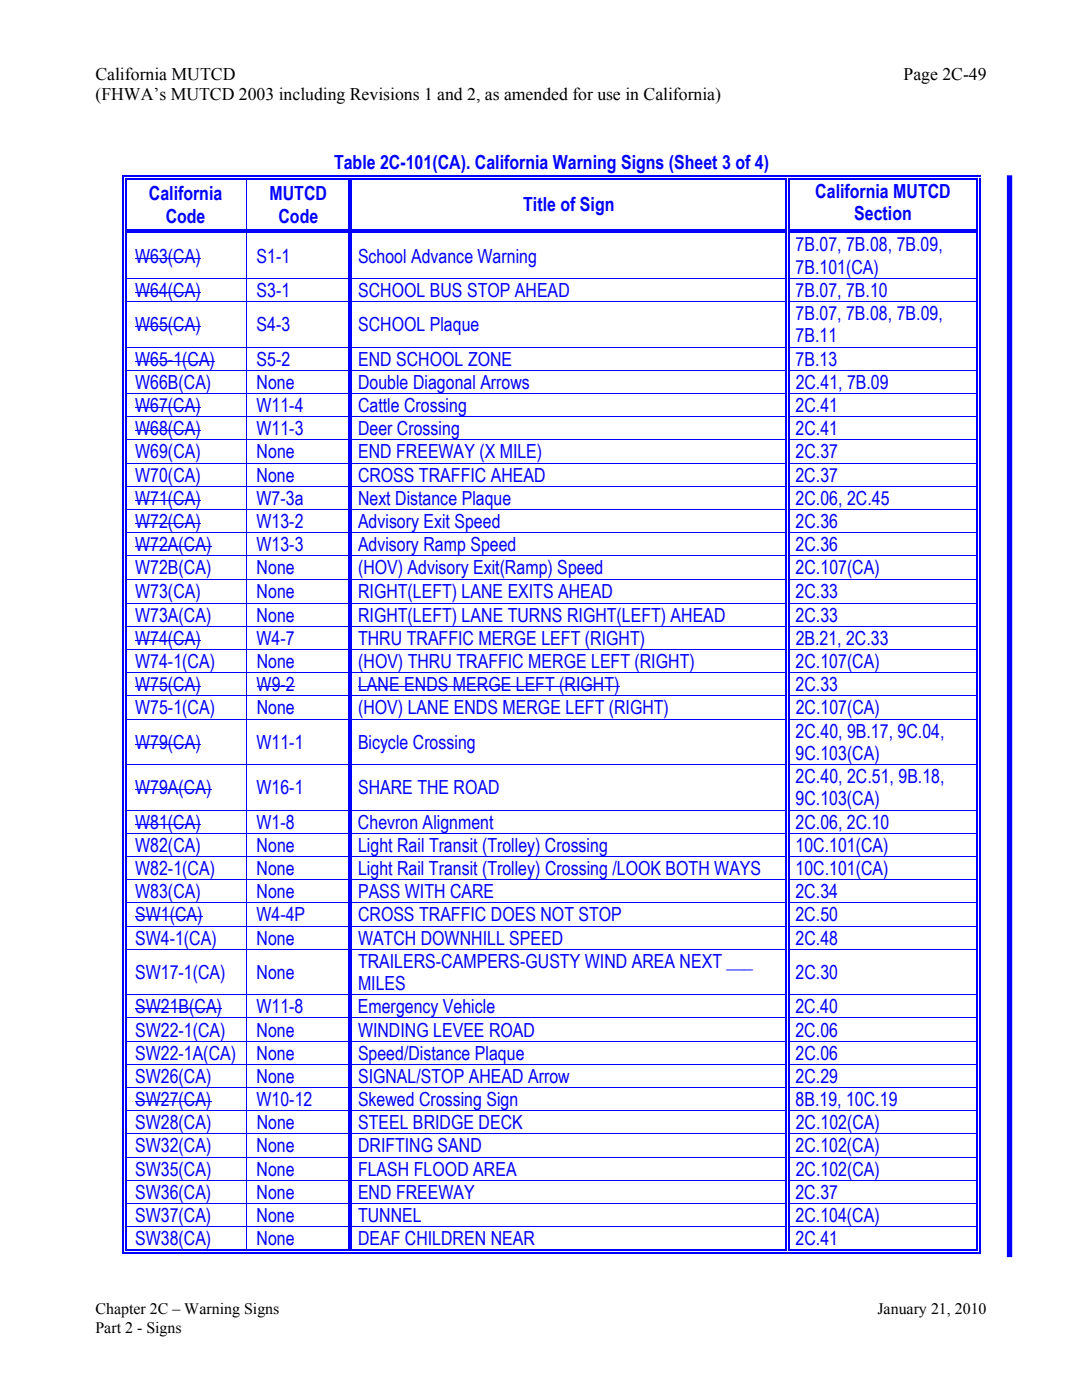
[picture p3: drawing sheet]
<svg xmlns="http://www.w3.org/2000/svg" width="216mm" height="279mm" viewBox="0 0 216 279" stroke-linecap="round" stroke-linejoin="round" font-family="sans-serif">
<defs><g id="words">
<g font-size="3.9" fill="#00f">
<text x="66.7" y="33.7">Table 2C-101(CA). California Warning Signs (Sheet 3 of 4)</text>
<text x="29.7" y="40">California</text>
<text x="53.8" y="40">MUTCD</text>
<text x="162.7" y="39.5">California MUTCD</text>
<text x="33.1" y="44.4">Code</text>
<text x="55.6" y="44.4">Code</text>
<text x="104.4" y="42.2">Title of Sign</text>
<text x="170.5" y="44">Section</text>
<text x="27" y="52.4">W63(CA)</text>
<text x="51.2" y="52.4">S1-1</text>
<text x="71.4" y="52.4">School Advance Warning</text>
<text x="158.8" y="50.2">7B.07, 7B.08, 7B.09,</text>
<text x="27" y="59.3">W64(CA)</text>
<text x="51.2" y="59.3">S3-1</text>
<text x="71.5" y="59.3">SCHOOL BUS STOP AHEAD</text>
<text x="158.8" y="54.7">7B.101(CA)</text>
<text x="158.8" y="59.3">7B.07, 7B.10</text>
<text x="158.8" y="63.9">7B.07, 7B.08, 7B.09,</text>
<text x="27" y="66.1">W65(CA)</text>
<text x="51.2" y="66.1">S4-3</text>
<text x="71.5" y="66.1">SCHOOL Plaque</text>
<text x="158.8" y="68.3">7B.11</text>
<text x="27" y="73">W65-1(CA)</text>
<text x="27" y="77.6">W66B(CA)</text>
<text x="51.2" y="77.6">None</text>
<text x="51.2" y="73">S5-2</text>
<text x="71.4" y="77.6">Double Diagonal Arrows</text>
<text x="71.4" y="73">END SCHOOL ZONE</text>
<text x="158.8" y="73">7B.13</text>
<text x="158.8" y="77.6">2C.41, 7B.09</text>
<text x="27" y="82.2">W67(CA)</text>
<text x="51.2" y="82.2">W11-4</text>
<text x="71.4" y="82.2">Cattle Crossing</text>
<text x="158.7" y="82.2">2C.41</text>
<text x="27" y="86.9">W68(CA)</text>
<text x="51.2" y="86.9">W11-3</text>
<text x="71.4" y="86.9">Deer Crossing</text>
<text x="158.7" y="86.9">2C.41</text>
<text x="27" y="91.5">W69(CA)</text>
<text x="51.2" y="91.5">None</text>
<text x="71.5" y="91.5">END FREEWAY (X MILE)</text>
<text x="158.8" y="91.5">2C.37</text>
<text x="27" y="96.1">W70(CA)</text>
<text x="27" y="100.8">W71(CA)</text>
<text x="51.2" y="96.1">None</text>
<text x="51.2" y="100.8">W7-3a</text>
<text x="71.4" y="96.1">CROSS TRAFFIC AHEAD</text>
<text x="71.4" y="100.8">Next Distance Plaque</text>
<text x="158.7" y="96.1">2C.37</text>
<text x="158.8" y="100.8">2C.06, 2C.45</text>
<text x="27" y="105.4">W72(CA)</text>
<text x="51.2" y="105.4">W13-2</text>
<text x="71.4" y="105.4">Advisory Exit Speed</text>
<text x="158.7" y="105.4">2C.36</text>
<text x="27" y="110">W72A(CA)</text>
<text x="51.2" y="110">W13-3</text>
<text x="71.4" y="110">Advisory Ramp Speed</text>
<text x="158.7" y="110">2C.36</text>
<text x="27" y="114.6">W72B(CA)</text>
<text x="27" y="119.4">W73(CA)</text>
<text x="51.2" y="114.6">None</text>
<text x="51.2" y="119.4">None</text>
<text x="71.5" y="114.6">(HOV) Advisory Exit(Ramp) Speed</text>
<text x="71.5" y="119.4">RIGHT(LEFT) LANE EXITS AHEAD</text>
<text x="158.7" y="119.4">2C.33</text>
<text x="158.8" y="114.6">2C.107(CA)</text>
<text x="27" y="124.1">W73A(CA)</text>
<text x="51.2" y="124.1">None</text>
<text x="71.5" y="124.1">RIGHT(LEFT) LANE TURNS RIGHT(LEFT) AHEAD</text>
<text x="158.7" y="124.1">2C.33</text>
<text x="27" y="128.7">W74(CA)</text>
<text x="51.2" y="128.7">W4-7</text>
<text x="71.5" y="128.7">THRU TRAFFIC MERGE LEFT (RIGHT)</text>
<text x="158.8" y="128.7">2B.21, 2C.33</text>
<text x="27" y="133.3">W74-1(CA)</text>
<text x="27" y="137.9">W75(CA)</text>
<text x="51.2" y="137.9">W9-2</text>
<text x="51.2" y="133.3">None</text>
<text x="71.4" y="137.9">LANE ENDS MERGE LEFT (RIGHT)</text>
<text x="71.5" y="133.3">(HOV) THRU TRAFFIC MERGE LEFT (RIGHT)</text>
<text x="158.8" y="137.9">2C.33</text>
<text x="158.8" y="133.3">2C.107(CA)</text>
<text x="27" y="142.6">W75-1(CA)</text>
<text x="51.2" y="142.6">None</text>
<text x="71.5" y="142.6">(HOV) LANE ENDS MERGE LEFT (RIGHT)</text>
<text x="158.8" y="142.6">2C.107(CA)</text>
<text x="27" y="149.4">W79(CA)</text>
<text x="51.2" y="149.4">W11-1</text>
<text x="71.4" y="149.4">Bicycle Crossing</text>
<text x="158.8" y="147.2">2C.40, 9B.17, 9C.04,</text>
<text x="158.8" y="151.7">9C.103(CA)</text>
<text x="27" y="158.5">W79A(CA)</text>
<text x="51.2" y="158.5">W16-1</text>
<text x="71.5" y="158.5">SHARE THE ROAD</text>
<text x="158.8" y="156.3">2C.40, 2C.51, 9B.18,</text>
<text x="158.8" y="160.7">9C.103(CA)</text>
<text x="27" y="165.4">W81(CA)</text>
<text x="51.2" y="165.4">W1-8</text>
<text x="71.4" y="165.4">Chevron Alignment</text>
<text x="158.7" y="165.4">2C.06, 2C.10</text>
<text x="27" y="170">W82(CA)</text>
<text x="51.2" y="170">None</text>
<text x="71.5" y="170">Light Rail Transit (Trolley) Crossing</text>
<text x="158.7" y="170">10C.101(CA)</text>
<text x="27" y="174.6">W82-1(CA)</text>
<text x="27" y="179.3">W83(CA)</text>
<text x="51.2" y="174.6">None</text>
<text x="51.2" y="179.3">None</text>
<text x="71.5" y="179.3">PASS WITH CARE</text>
<text x="71.5" y="174.6">Light Rail Transit (Trolley) Crossing /LOOK BOTH WAYS</text>
<text x="158.7" y="179.3">2C.34</text>
<text x="158.7" y="174.6">10C.101(CA)</text>
<text x="27" y="183.9">SW1(CA)</text>
<text x="51.2" y="183.9">W4-4P</text>
<text x="71.4" y="183.9">CROSS TRAFFIC DOES NOT STOP</text>
<text x="158.7" y="183.9">2C.50</text>
<text x="27" y="188.5">SW4-1(CA)</text>
<text x="51.2" y="188.5">None</text>
<text x="71.4" y="188.5">WATCH DOWNHILL SPEED</text>
<text x="158.7" y="188.5">2C.48</text>
<text x="27" y="195.4">SW17-1(CA)</text>
<text x="51.2" y="195.4">None</text>
<text x="71.4" y="193.1">TRAILERS-CAMPERS-GUSTY WIND AREA NEXT ___</text>
<text x="71.4" y="197.6">MILES</text>
<text x="158.8" y="195.4">2C.30</text>
<text x="27" y="202.2">SW21B(CA)</text>
<text x="51.2" y="202.2">W11-8</text>
<text x="71.4" y="202.2">Emergency Vehicle</text>
<text x="158.7" y="202.2">2C.40</text>
<text x="27" y="206.9">SW22-1(CA)</text>
<text x="51.2" y="206.9">None</text>
<text x="71.5" y="206.9">WINDING LEVEE ROAD</text>
<text x="158.7" y="206.9">2C.06</text>
<text x="27" y="211.5">SW22-1A(CA)</text>
<text x="51.2" y="211.5">None</text>
<text x="71.4" y="211.5">Speed/Distance Plaque</text>
<text x="158.7" y="211.5">2C.06</text>
<text x="27" y="220.7">SW27(CA)</text>
<text x="27" y="216.1">SW26(CA)</text>
<text x="51.2" y="220.7">W10-12</text>
<text x="51.2" y="216.1">None</text>
<text x="71.4" y="220.7">Skewed Crossing Sign</text>
<text x="71.5" y="216.1">SIGNAL/STOP AHEAD Arrow</text>
<text x="158.7" y="216.1">2C.29</text>
<text x="158.8" y="220.7">8B.19, 10C.19</text>
<text x="27" y="225.4">SW28(CA)</text>
<text x="51.2" y="225.4">None</text>
<text x="71.5" y="225.4">STEEL BRIDGE DECK</text>
<text x="158.8" y="225.4">2C.102(CA)</text>
<text x="27" y="230">SW32(CA)</text>
<text x="51.2" y="230">None</text>
<text x="71.5" y="230">DRIFTING SAND</text>
<text x="158.8" y="230">2C.102(CA)</text>
<text x="27" y="234.6">SW35(CA)</text>
<text x="27" y="239.3">SW36(CA)</text>
<text x="51.2" y="239.3">None</text>
<text x="51.2" y="234.6">None</text>
<text x="71.4" y="239.3">END FREEWAY</text>
<text x="71.5" y="234.6">FLASH FLOOD AREA</text>
<text x="158.7" y="239.3">2C.37</text>
<text x="158.8" y="234.6">2C.102(CA)</text>
<text x="27" y="243.9">SW37(CA)</text>
<text x="51.2" y="243.9">None</text>
<text x="71.4" y="243.9">TUNNEL</text>
<text x="158.8" y="243.9">2C.104(CA)</text>
<text x="27" y="248.5">SW38(CA)</text>
<text x="51.2" y="248.5">None</text>
<text x="71.4" y="248.5">DEAF CHILDREN NEAR</text>
<text x="158.7" y="248.5">2C.41</text>
</g>
<g font-size="3.5">
<text x="19" y="15.9">California MUTCD</text>
<text x="180.3" y="15.9">Page 2C-49</text>
<text x="19" y="20">(FHWA’s MUTCD 2003 including Revisions 1 and 2, as amended for use in California)</text>
</g>
<g font-size="3.2">
<text x="19" y="262.3">Chapter 2C – Warning Signs</text>
<text x="175.1" y="262.3">January 21, 2010</text>
<text x="19" y="265.9">Part 2 - Signs</text>
</g>
</g></defs>
<g fill="#00f">
<path d="M24.5 35.1h.2v.8h-.2z"/>
<path d="M24.5 35.1h.8v.2h-.8z"/>
<path d="M25 35.6h.3v.3h-.3z"/>
<path d="M25 35.6h.3v.2h-.3z"/>
<path d="M25.3 35.1h.7v.2h-.7z"/>
<path d="M25.3 35.6h.7v.2h-.7z"/>
</g>
<path d="M26 35.2h23.1M26 35.7h23.1" fill="none" stroke="#00f" stroke-width=".25"/>
<g fill="#00f">
<path d="M49.1 35.8l.2 .1z"/>
<path d="M49.1 35.1h.8v.2h-.8z"/>
<path d="M49.1 35.6h.8v.2h-.8z"/>
</g>
<path d="M49.9 35.2h19.6M49.9 35.7h19.6" fill="none" stroke="#00f" stroke-width=".25"/>
<g fill="#00f">
<path d="M70 35.8l.2 .1z"/>
<path d="M69.5 35.8l.2 .1z"/>
<path d="M69.5 35.1h.7v.2h-.7z"/>
<path d="M69.5 35.6h.2v.2h-.2z"/>
<path d="M70 35.6h.2v.2h-.2z"/>
</g>
<path d="M70.2 35.2h86.6M70.2 35.7h86.6" fill="none" stroke="#00f" stroke-width=".25"/>
<g fill="#00f">
<path d="M157.3 35.8l.2 .1z"/>
<path d="M156.8 35.8l.2 .1z"/>
<path d="M156.8 35.1h.7v.2h-.7z"/>
<path d="M156.8 35.6h.2v.2h-.2z"/>
<path d="M157.3 35.6h.2v.2h-.2z"/>
</g>
<path d="M157.5 35.2h37.4M157.5 35.7h37.4" fill="none" stroke="#00f" stroke-width=".25"/>
<g fill="#00f">
<path d="M195.4 35.8l.2 .1z"/>
<path d="M194.9 35.8l.2 .1z"/>
<path d="M194.9 35.1h.7v.2h-.7z"/>
<path d="M194.9 35.6h.2v.2h-.2z"/>
<path d="M195.4 35.6h.2v.2h-.2z"/>
</g>
<path d="M24.6 35.9v9.9M25.1 35.9v9.9M69.6 35.9v9.9M70.1 35.9v9.9M156.9 35.9v9.9M157.4 35.9v9.9M195 35.9v9.9M195.5 35.9v9.9" fill="none" stroke="#00f" stroke-width=".25"/>
<path d="M49.2 35.9v9.9M27 51.5h13" fill="none" stroke="#00f" stroke-width=".2"/>
<g fill="#00f">
<path d="M25 46.5l.3 .1z"/>
<path d="M24.5 45.8h.2v.8h-.2z"/>
<path d="M25 45.8h.3v.2h-.3z"/>
<path d="M25 46.3h.3v.2h-.3z"/>
</g>
<path d="M25.3 45.9h23.8M25.3 46.4h23.8" fill="none" stroke="#00f" stroke-width=".25"/>
<g fill="#00f">
<path d="M49.1 46.5l.2 .1z"/>
<path d="M49.1 45.8h.8v.2h-.8z"/>
<path d="M49.1 46.3h.8v.2h-.8z"/>
</g>
<path d="M49.9 45.9h19.6M49.9 46.4h19.6" fill="none" stroke="#00f" stroke-width=".25"/>
<g fill="#00f">
<path d="M70 46.5l.2 .1z"/>
<path d="M69.5 46.5l.2 .1z"/>
<path d="M69.5 45.8h.2v.2h-.2z"/>
<path d="M69.5 46.3h.2v.2h-.2z"/>
<path d="M70 45.8h.2v.2h-.2z"/>
<path d="M70 46.3h.2v.2h-.2z"/>
</g>
<path d="M70.2 45.9h86.6M70.2 46.4h86.6" fill="none" stroke="#00f" stroke-width=".25"/>
<g fill="#00f">
<path d="M157.3 46.5l.2 .1z"/>
<path d="M156.8 46.5l.2 .1z"/>
<path d="M156.8 45.8h.2v.2h-.2z"/>
<path d="M156.8 46.3h.2v.2h-.2z"/>
<path d="M157.3 45.8h.2v.2h-.2z"/>
<path d="M157.3 46.3h.2v.2h-.2z"/>
</g>
<path d="M157.5 45.9h37.4M157.5 46.4h37.4" fill="none" stroke="#00f" stroke-width=".25"/>
<g fill="#00f">
<path d="M195.4 46.5l.2 .1z"/>
<path d="M194.9 46.5l.2 .1z"/>
<path d="M194.9 45.8h.2v.2h-.2z"/>
<path d="M194.9 46.3h.2v.2h-.2z"/>
<path d="M195.4 45.8h.2v.7h-.2z"/>
</g>
<path d="M24.6 46.6v8.9M25.1 46.6v8.9M69.6 46.6v8.9M70.1 46.6v8.9M156.9 46.6v8.9M157.4 46.6v8.9M195 46.6v8.9M195.5 46.6v8.9" fill="none" stroke="#00f" stroke-width=".25"/>
<path d="M27 58.4h13M49.2 46.6v8.9" fill="none" stroke="#00f" stroke-width=".2"/>
<g fill="#00f">
<path d="M25 55.5h.3v.1h-.3z"/>
<path d="M24.5 55.5h.2v.1h-.2z"/>
</g>
<path d="M25.3 55.6h44.2" fill="none" stroke="#00f" stroke-width=".2"/>
<g fill="#00f">
<path d="M70 55.5h.2v.1h-.2z"/>
<path d="M69.5 55.5h.2v.1h-.2z"/>
</g>
<path d="M70.2 55.6h86.6" fill="none" stroke="#00f" stroke-width=".2"/>
<g fill="#00f">
<path d="M157.3 55.5h.2v.1h-.2z"/>
<path d="M156.8 55.5h.2v.1h-.2z"/>
</g>
<path d="M157.5 55.6h37.4" fill="none" stroke="#00f" stroke-width=".2"/>
<g fill="#00f">
<path d="M195.4 55.5h.2v.1h-.2z"/>
<path d="M194.9 55.5h.2v.1h-.2z"/>
</g>
<path d="M24.6 55.6v4.5M25.1 55.6v4.5M69.6 55.6v4.5M70.1 55.6v4.5M156.9 55.6v4.5M157.4 55.6v4.5M195 55.6v4.5M195.5 55.6v4.5" fill="none" stroke="#00f" stroke-width=".25"/>
<path d="M49.2 55.6v4.5M27 65.2h13" fill="none" stroke="#00f" stroke-width=".2"/>
<g fill="#00f">
<path d="M25 60.1h.3v.2h-.3z"/>
<path d="M24.5 60.1h.2v.2h-.2z"/>
</g>
<path d="M25.3 60.2h44.2" fill="none" stroke="#00f" stroke-width=".2"/>
<g fill="#00f">
<path d="M70 60.1h.2v.2h-.2z"/>
<path d="M69.5 60.1h.2v.2h-.2z"/>
</g>
<path d="M70.2 60.2h86.6" fill="none" stroke="#00f" stroke-width=".2"/>
<g fill="#00f">
<path d="M157.3 60.1h.2v.2h-.2z"/>
<path d="M156.8 60.1h.2v.2h-.2z"/>
</g>
<path d="M157.5 60.2h37.4" fill="none" stroke="#00f" stroke-width=".2"/>
<g fill="#00f">
<path d="M195.4 60.1h.2v.2h-.2z"/>
<path d="M194.9 60.1h.2v.2h-.2z"/>
</g>
<path d="M24.6 60.3v8.9M25.1 60.3v8.9M69.6 60.3v8.9M70.1 60.3v8.9M156.9 60.3v8.9M157.4 60.3v8.9M195 60.3v8.9M195.5 60.3v8.9" fill="none" stroke="#00f" stroke-width=".25"/>
<path d="M27 72.1h6.5M49.2 60.3v8.9" fill="none" stroke="#00f" stroke-width=".2"/>
<path d="M33.5 72h1.1v.2h-1.1z" fill="#00f"/>
<path d="M34.6 72.1h8.3" fill="none" stroke="#00f" stroke-width=".2"/>
<g fill="#00f">
<path d="M25 69.2h.3v.1h-.3z"/>
<path d="M24.5 69.2h.2v.1h-.2z"/>
</g>
<path d="M25.3 69.3h44.2" fill="none" stroke="#00f" stroke-width=".2"/>
<g fill="#00f">
<path d="M70 69.2h.2v.1h-.2z"/>
<path d="M69.5 69.2h.2v.1h-.2z"/>
</g>
<path d="M70.2 69.3h86.6" fill="none" stroke="#00f" stroke-width=".2"/>
<g fill="#00f">
<path d="M157.3 69.2h.2v.1h-.2z"/>
<path d="M156.8 69.2h.2v.1h-.2z"/>
</g>
<path d="M157.5 69.3h37.4" fill="none" stroke="#00f" stroke-width=".2"/>
<g fill="#00f">
<path d="M195.4 69.2h.2v.1h-.2z"/>
<path d="M194.9 69.2h.2v.1h-.2z"/>
</g>
<path d="M24.6 69.3v4.5M25.1 69.3v4.5M69.6 69.3v4.5M70.1 69.3v4.5M156.9 69.3v4.5M157.4 69.3v4.5M195 69.3v4.5M195.5 69.3v4.5" fill="none" stroke="#00f" stroke-width=".25"/>
<path d="M49.2 69.3v4.5" fill="none" stroke="#00f" stroke-width=".2"/>
<g fill="#00f">
<path d="M25 73.8h.3v.2h-.3z"/>
<path d="M24.5 73.8h.2v.2h-.2z"/>
</g>
<path d="M25.3 73.9h44.2" fill="none" stroke="#00f" stroke-width=".2"/>
<g fill="#00f">
<path d="M70 73.8h.2v.2h-.2z"/>
<path d="M69.5 73.8h.2v.2h-.2z"/>
</g>
<path d="M70.2 73.9h86.6" fill="none" stroke="#00f" stroke-width=".2"/>
<g fill="#00f">
<path d="M157.3 73.8h.2v.2h-.2z"/>
<path d="M156.8 73.8h.2v.2h-.2z"/>
</g>
<path d="M157.5 73.9h37.4" fill="none" stroke="#00f" stroke-width=".2"/>
<g fill="#00f">
<path d="M195.4 73.8h.2v.2h-.2z"/>
<path d="M194.9 73.8h.2v.2h-.2z"/>
</g>
<path d="M24.6 74v4.4M25.1 74v4.4M69.6 74v4.4M70.1 74v4.4M156.9 74v4.4M157.4 74v4.4M195 74v4.4M195.5 74v4.4" fill="none" stroke="#00f" stroke-width=".25"/>
<path d="M49.2 74v4.4M27 81.3h13" fill="none" stroke="#00f" stroke-width=".2"/>
<g fill="#00f">
<path d="M25 78.4h.3v.2h-.3z"/>
<path d="M24.5 78.4h.2v.2h-.2z"/>
</g>
<path d="M25.3 78.5h44.2" fill="none" stroke="#00f" stroke-width=".2"/>
<g fill="#00f">
<path d="M70 78.4h.2v.2h-.2z"/>
<path d="M69.5 78.4h.2v.2h-.2z"/>
</g>
<path d="M70.2 78.5h86.6" fill="none" stroke="#00f" stroke-width=".2"/>
<g fill="#00f">
<path d="M157.3 78.4h.2v.2h-.2z"/>
<path d="M156.8 78.4h.2v.2h-.2z"/>
</g>
<path d="M157.5 78.5h37.4" fill="none" stroke="#00f" stroke-width=".2"/>
<g fill="#00f">
<path d="M195.4 78.4h.2v.2h-.2z"/>
<path d="M194.9 78.4h.2v.2h-.2z"/>
</g>
<path d="M24.6 78.6v4.5M25.1 78.6v4.5M69.6 78.6v4.5M70.1 78.6v4.5M156.9 78.6v4.5M157.4 78.6v4.5M195 78.6v4.5M195.5 78.6v4.5" fill="none" stroke="#00f" stroke-width=".25"/>
<path d="M49.2 78.6v4.5M27 86h13" fill="none" stroke="#00f" stroke-width=".2"/>
<g fill="#00f">
<path d="M25 83.1h.3v.1h-.3z"/>
<path d="M24.5 83.1h.2v.1h-.2z"/>
</g>
<path d="M25.3 83.2h44.2" fill="none" stroke="#00f" stroke-width=".2"/>
<g fill="#00f">
<path d="M70 83.1h.2v.1h-.2z"/>
<path d="M69.5 83.1h.2v.1h-.2z"/>
</g>
<path d="M70.2 83.2h86.6" fill="none" stroke="#00f" stroke-width=".2"/>
<g fill="#00f">
<path d="M157.3 83.1h.2v.1h-.2z"/>
<path d="M156.8 83.1h.2v.1h-.2z"/>
</g>
<path d="M157.5 83.2h37.4" fill="none" stroke="#00f" stroke-width=".2"/>
<g fill="#00f">
<path d="M195.4 83.1h.2v.1h-.2z"/>
<path d="M194.9 83.1h.2v.1h-.2z"/>
</g>
<path d="M24.6 83.2v4.5M25.1 83.2v4.5M69.6 83.2v4.5M70.1 83.2v4.5M156.9 83.2v4.5M157.4 83.2v4.5M195 83.2v4.5M195.5 83.2v4.5" fill="none" stroke="#00f" stroke-width=".25"/>
<path d="M49.2 83.2v4.5" fill="none" stroke="#00f" stroke-width=".2"/>
<g fill="#00f">
<path d="M25 87.7h.3v.2h-.3z"/>
<path d="M24.5 87.7h.2v.2h-.2z"/>
</g>
<path d="M25.3 87.8h44.2" fill="none" stroke="#00f" stroke-width=".2"/>
<g fill="#00f">
<path d="M70 87.7h.2v.2h-.2z"/>
<path d="M69.5 87.7h.2v.2h-.2z"/>
</g>
<path d="M70.2 87.8h86.6" fill="none" stroke="#00f" stroke-width=".2"/>
<g fill="#00f">
<path d="M157.3 87.7h.2v.2h-.2z"/>
<path d="M156.8 87.7h.2v.2h-.2z"/>
</g>
<path d="M157.5 87.8h37.4" fill="none" stroke="#00f" stroke-width=".2"/>
<g fill="#00f">
<path d="M195.4 87.7h.2v.2h-.2z"/>
<path d="M194.9 87.7h.2v.2h-.2z"/>
</g>
<path d="M24.6 87.9v4.4M25.1 87.9v4.4M69.6 87.9v4.4M70.1 87.9v4.4M156.9 87.9v4.4M157.4 87.9v4.4M195 87.9v4.4M195.5 87.9v4.4" fill="none" stroke="#00f" stroke-width=".25"/>
<path d="M49.2 87.9v4.4" fill="none" stroke="#00f" stroke-width=".2"/>
<g fill="#00f">
<path d="M25 92.3h.3v.2h-.3z"/>
<path d="M24.5 92.3h.2v.2h-.2z"/>
</g>
<path d="M25.3 92.4h44.2" fill="none" stroke="#00f" stroke-width=".2"/>
<g fill="#00f">
<path d="M70 92.3h.2v.2h-.2z"/>
<path d="M69.5 92.3h.2v.2h-.2z"/>
</g>
<path d="M70.2 92.4h86.6" fill="none" stroke="#00f" stroke-width=".2"/>
<g fill="#00f">
<path d="M157.3 92.3h.2v.2h-.2z"/>
<path d="M156.8 92.3h.2v.2h-.2z"/>
</g>
<path d="M157.5 92.4h37.4" fill="none" stroke="#00f" stroke-width=".2"/>
<g fill="#00f">
<path d="M195.4 92.3h.2v.2h-.2z"/>
<path d="M194.9 92.3h.2v.2h-.2z"/>
</g>
<path d="M24.6 92.5v4.5M25.1 92.5v4.5M69.6 92.5v4.5M70.1 92.5v4.5M156.9 92.5v4.5M157.4 92.5v4.5M195 92.5v4.5M195.5 92.5v4.5" fill="none" stroke="#00f" stroke-width=".25"/>
<path d="M27 99.9h13M49.2 92.5v4.5" fill="none" stroke="#00f" stroke-width=".2"/>
<g fill="#00f">
<path d="M25 97h.3v.1h-.3z"/>
<path d="M24.5 97h.2v.1h-.2z"/>
</g>
<path d="M25.3 97h44.2" fill="none" stroke="#00f" stroke-width=".2"/>
<g fill="#00f">
<path d="M70 97h.2v.1h-.2z"/>
<path d="M69.5 97h.2v.1h-.2z"/>
</g>
<path d="M70.2 97h86.6" fill="none" stroke="#00f" stroke-width=".2"/>
<g fill="#00f">
<path d="M157.3 97h.2v.1h-.2z"/>
<path d="M156.8 97h.2v.1h-.2z"/>
</g>
<path d="M157.5 97h37.4" fill="none" stroke="#00f" stroke-width=".2"/>
<g fill="#00f">
<path d="M195.4 97h.2v.1h-.2z"/>
<path d="M194.9 97h.2v.1h-.2z"/>
</g>
<path d="M24.6 97.1v4.5M25.1 97.1v4.5M69.6 97.1v4.5M70.1 97.1v4.5M156.9 97.1v4.5M157.4 97.1v4.5M195 97.1v4.5M195.5 97.1v4.5" fill="none" stroke="#00f" stroke-width=".25"/>
<path d="M49.2 97.1v4.5M27 104.5h13" fill="none" stroke="#00f" stroke-width=".2"/>
<g fill="#00f">
<path d="M25 101.6h.3v.1h-.3z"/>
<path d="M24.5 101.6h.2v.1h-.2z"/>
</g>
<path d="M25.3 101.7h44.2" fill="none" stroke="#00f" stroke-width=".2"/>
<g fill="#00f">
<path d="M70 101.6h.2v.1h-.2z"/>
<path d="M69.5 101.6h.2v.1h-.2z"/>
</g>
<path d="M70.2 101.7h86.6" fill="none" stroke="#00f" stroke-width=".2"/>
<g fill="#00f">
<path d="M157.3 101.6h.2v.1h-.2z"/>
<path d="M156.8 101.6h.2v.1h-.2z"/>
</g>
<path d="M157.5 101.7h37.4" fill="none" stroke="#00f" stroke-width=".2"/>
<g fill="#00f">
<path d="M195.4 101.6h.2v.1h-.2z"/>
<path d="M194.9 101.6h.2v.1h-.2z"/>
</g>
<path d="M24.6 101.7v4.5M25.1 101.7v4.5M69.6 101.7v4.5M70.1 101.7v4.5M156.9 101.7v4.5M157.4 101.7v4.5M195 101.7v4.5M195.5 101.7v4.5" fill="none" stroke="#00f" stroke-width=".25"/>
<path d="M27 109.1h15.2M49.2 101.7v4.5" fill="none" stroke="#00f" stroke-width=".2"/>
<g fill="#00f">
<path d="M25 106.2h.3v.2h-.3z"/>
<path d="M24.5 106.2h.2v.2h-.2z"/>
</g>
<path d="M25.3 106.3h44.2" fill="none" stroke="#00f" stroke-width=".2"/>
<g fill="#00f">
<path d="M70 106.2h.2v.2h-.2z"/>
<path d="M69.5 106.2h.2v.2h-.2z"/>
</g>
<path d="M70.2 106.3h86.6" fill="none" stroke="#00f" stroke-width=".2"/>
<g fill="#00f">
<path d="M157.3 106.2h.2v.2h-.2z"/>
<path d="M156.8 106.2h.2v.2h-.2z"/>
</g>
<path d="M157.5 106.3h37.4" fill="none" stroke="#00f" stroke-width=".2"/>
<g fill="#00f">
<path d="M195.4 106.2h.2v.2h-.2z"/>
<path d="M194.9 106.2h.2v.2h-.2z"/>
</g>
<path d="M24.6 106.4v4.4M25.1 106.4v4.4M69.6 106.4v4.4M70.1 106.4v4.4M156.9 106.4v4.4M157.4 106.4v4.4M195 106.4v4.4M195.5 106.4v4.4" fill="none" stroke="#00f" stroke-width=".25"/>
<path d="M49.2 106.4v4.4" fill="none" stroke="#00f" stroke-width=".2"/>
<g fill="#00f">
<path d="M25 110.8h.3v.2h-.3z"/>
<path d="M24.5 110.8h.2v.2h-.2z"/>
</g>
<path d="M25.3 110.9h44.2" fill="none" stroke="#00f" stroke-width=".2"/>
<g fill="#00f">
<path d="M70 110.8h.2v.2h-.2z"/>
<path d="M69.5 110.8h.2v.2h-.2z"/>
</g>
<path d="M70.2 110.9h86.6" fill="none" stroke="#00f" stroke-width=".2"/>
<g fill="#00f">
<path d="M157.3 110.8h.2v.2h-.2z"/>
<path d="M156.8 110.8h.2v.2h-.2z"/>
</g>
<path d="M157.5 110.9h37.4" fill="none" stroke="#00f" stroke-width=".2"/>
<g fill="#00f">
<path d="M195.4 110.8h.2v.2h-.2z"/>
<path d="M194.9 110.8h.2v.2h-.2z"/>
</g>
<path d="M24.6 111v4.5M25.1 111v4.5M69.6 111v4.5M70.1 111v4.5M156.9 111v4.5M157.4 111v4.5M195 111v4.5M195.5 111v4.5" fill="none" stroke="#00f" stroke-width=".25"/>
<path d="M49.2 111v4.5" fill="none" stroke="#00f" stroke-width=".2"/>
<g fill="#00f">
<path d="M25 115.5h.3v.2h-.3z"/>
<path d="M24.5 115.5h.2v.2h-.2z"/>
</g>
<path d="M25.3 115.6h44.2" fill="none" stroke="#00f" stroke-width=".2"/>
<g fill="#00f">
<path d="M70 115.5h.2v.2h-.2z"/>
<path d="M69.5 115.5h.2v.2h-.2z"/>
</g>
<path d="M70.2 115.6h86.6" fill="none" stroke="#00f" stroke-width=".2"/>
<g fill="#00f">
<path d="M157.3 115.5h.2v.2h-.2z"/>
<path d="M156.8 115.5h.2v.2h-.2z"/>
</g>
<path d="M157.5 115.6h37.4" fill="none" stroke="#00f" stroke-width=".2"/>
<g fill="#00f">
<path d="M195.4 115.5h.2v.2h-.2z"/>
<path d="M194.9 115.5h.2v.2h-.2z"/>
</g>
<path d="M24.6 115.7v4.6M25.1 115.7v4.6M69.6 115.7v4.6M70.1 115.7v4.6M156.9 115.7v4.6M157.4 115.7v4.6M195 115.7v4.6M195.5 115.7v4.6" fill="none" stroke="#00f" stroke-width=".25"/>
<path d="M49.2 115.7v4.6" fill="none" stroke="#00f" stroke-width=".2"/>
<g fill="#00f">
<path d="M25 120.3h.3v.1h-.3z"/>
<path d="M24.5 120.3h.2v.1h-.2z"/>
</g>
<path d="M25.3 120.4h44.2" fill="none" stroke="#00f" stroke-width=".2"/>
<g fill="#00f">
<path d="M70 120.3h.2v.1h-.2z"/>
<path d="M69.5 120.3h.2v.1h-.2z"/>
</g>
<path d="M70.2 120.4h86.6" fill="none" stroke="#00f" stroke-width=".2"/>
<g fill="#00f">
<path d="M157.3 120.3h.2v.1h-.2z"/>
<path d="M156.8 120.3h.2v.1h-.2z"/>
</g>
<path d="M157.5 120.4h37.4" fill="none" stroke="#00f" stroke-width=".2"/>
<g fill="#00f">
<path d="M195.4 120.3h.2v.1h-.2z"/>
<path d="M194.9 120.3h.2v.1h-.2z"/>
</g>
<path d="M24.6 120.4v4.5M25.1 120.4v4.5M69.6 120.4v4.5M70.1 120.4v4.5M156.9 120.4v4.5M157.4 120.4v4.5M195 120.4v4.5M195.5 120.4v4.5" fill="none" stroke="#00f" stroke-width=".25"/>
<path d="M27 127.8h13M49.2 120.4v4.5" fill="none" stroke="#00f" stroke-width=".2"/>
<g fill="#00f">
<path d="M25 124.9h.3v.2h-.3z"/>
<path d="M24.5 124.9h.2v.2h-.2z"/>
</g>
<path d="M25.3 125h44.2" fill="none" stroke="#00f" stroke-width=".2"/>
<g fill="#00f">
<path d="M70 124.9h.2v.2h-.2z"/>
<path d="M69.5 124.9h.2v.2h-.2z"/>
</g>
<path d="M70.2 125h86.6" fill="none" stroke="#00f" stroke-width=".2"/>
<g fill="#00f">
<path d="M157.3 124.9h.2v.2h-.2z"/>
<path d="M156.8 124.9h.2v.2h-.2z"/>
</g>
<path d="M157.5 125h37.4" fill="none" stroke="#00f" stroke-width=".2"/>
<g fill="#00f">
<path d="M195.4 124.9h.2v.2h-.2z"/>
<path d="M194.9 124.9h.2v.2h-.2z"/>
</g>
<path d="M24.6 125.1v4.4M25.1 125.1v4.4M69.6 125.1v4.4M70.1 125.1v4.4M156.9 125.1v4.4M157.4 125.1v4.4M195 125.1v4.4M195.5 125.1v4.4" fill="none" stroke="#00f" stroke-width=".25"/>
<path d="M49.2 125.1v4.4" fill="none" stroke="#00f" stroke-width=".2"/>
<g fill="#00f">
<path d="M25 129.5h.3v.2h-.3z"/>
<path d="M24.5 129.5h.2v.2h-.2z"/>
</g>
<path d="M25.3 129.6h44.2" fill="none" stroke="#00f" stroke-width=".2"/>
<g fill="#00f">
<path d="M70 129.5h.2v.2h-.2z"/>
<path d="M69.5 129.5h.2v.2h-.2z"/>
</g>
<path d="M70.2 129.6h86.6" fill="none" stroke="#00f" stroke-width=".2"/>
<g fill="#00f">
<path d="M157.3 129.5h.2v.2h-.2z"/>
<path d="M156.8 129.5h.2v.2h-.2z"/>
</g>
<path d="M157.5 129.6h37.4" fill="none" stroke="#00f" stroke-width=".2"/>
<g fill="#00f">
<path d="M195.4 129.5h.2v.2h-.2z"/>
<path d="M194.9 129.5h.2v.2h-.2z"/>
</g>
<path d="M24.6 129.7v4.5M25.1 129.7v4.5M69.6 129.7v4.5M70.1 129.7v4.5M156.9 129.7v4.5M157.4 129.7v4.5M195 129.7v4.5M195.5 129.7v4.5" fill="none" stroke="#00f" stroke-width=".25"/>
<path d="M27 137h13M49.2 129.7v4.5M51.2 137h4.8" fill="none" stroke="#00f" stroke-width=".2"/>
<g fill="#00f">
<path d="M56 136.9h1v.2h-1z"/>
<path d="M57 136.9h1.8v.2h-1.8z"/>
</g>
<path d="M71.4 137h52.2" fill="none" stroke="#00f" stroke-width=".2"/>
<g fill="#00f">
<path d="M25 134.2h.3v.1h-.3z"/>
<path d="M24.5 134.2h.2v.1h-.2z"/>
</g>
<path d="M25.3 134.2h44.2" fill="none" stroke="#00f" stroke-width=".2"/>
<g fill="#00f">
<path d="M70 134.2h.2v.1h-.2z"/>
<path d="M69.5 134.2h.2v.1h-.2z"/>
</g>
<path d="M70.2 134.2h86.6" fill="none" stroke="#00f" stroke-width=".2"/>
<g fill="#00f">
<path d="M157.3 134.2h.2v.1h-.2z"/>
<path d="M156.8 134.2h.2v.1h-.2z"/>
</g>
<path d="M157.5 134.2h37.4" fill="none" stroke="#00f" stroke-width=".2"/>
<g fill="#00f">
<path d="M195.4 134.2h.2v.1h-.2z"/>
<path d="M194.9 134.2h.2v.1h-.2z"/>
</g>
<path d="M24.6 134.3v4.5M25.1 134.3v4.5M69.6 134.3v4.5M70.1 134.3v4.5M156.9 134.3v4.5M157.4 134.3v4.5M195 134.3v4.5M195.5 134.3v4.5" fill="none" stroke="#00f" stroke-width=".25"/>
<path d="M49.2 134.3v4.5" fill="none" stroke="#00f" stroke-width=".2"/>
<g fill="#00f">
<path d="M25 138.8h.3v.2h-.3z"/>
<path d="M24.5 138.8h.2v.2h-.2z"/>
</g>
<path d="M25.3 138.9h44.2" fill="none" stroke="#00f" stroke-width=".2"/>
<g fill="#00f">
<path d="M70 138.8h.2v.2h-.2z"/>
<path d="M69.5 138.8h.2v.2h-.2z"/>
</g>
<path d="M70.2 138.9h86.6" fill="none" stroke="#00f" stroke-width=".2"/>
<g fill="#00f">
<path d="M157.3 138.8h.2v.2h-.2z"/>
<path d="M156.8 138.8h.2v.2h-.2z"/>
</g>
<path d="M157.5 138.9h37.4" fill="none" stroke="#00f" stroke-width=".2"/>
<g fill="#00f">
<path d="M195.4 138.8h.2v.2h-.2z"/>
<path d="M194.9 138.8h.2v.2h-.2z"/>
</g>
<path d="M24.6 139v4.4M25.1 139v4.4M69.6 139v4.4M70.1 139v4.4M156.9 139v4.4M157.4 139v4.4M195 139v4.4M195.5 139v4.4" fill="none" stroke="#00f" stroke-width=".25"/>
<path d="M49.2 139v4.4M27 148.5h13" fill="none" stroke="#00f" stroke-width=".2"/>
<g fill="#00f">
<path d="M25 143.4h.3v.2h-.3z"/>
<path d="M24.5 143.4h.2v.2h-.2z"/>
</g>
<path d="M25.3 143.5h44.2" fill="none" stroke="#00f" stroke-width=".2"/>
<g fill="#00f">
<path d="M70 143.4h.2v.2h-.2z"/>
<path d="M69.5 143.4h.2v.2h-.2z"/>
</g>
<path d="M70.2 143.5h86.6" fill="none" stroke="#00f" stroke-width=".2"/>
<g fill="#00f">
<path d="M157.3 143.4h.2v.2h-.2z"/>
<path d="M156.8 143.4h.2v.2h-.2z"/>
</g>
<path d="M157.5 143.5h37.4" fill="none" stroke="#00f" stroke-width=".2"/>
<g fill="#00f">
<path d="M195.4 143.4h.2v.2h-.2z"/>
<path d="M194.9 143.4h.2v.2h-.2z"/>
</g>
<path d="M24.6 143.6v8.9M25.1 143.6v8.9M69.6 143.6v8.9M70.1 143.6v8.9M156.9 143.6v8.9M157.4 143.6v8.9M195 143.6v8.9M195.5 143.6v8.9" fill="none" stroke="#00f" stroke-width=".25"/>
<path d="M27 157.6h15.2M49.2 143.6v8.9" fill="none" stroke="#00f" stroke-width=".2"/>
<g fill="#00f">
<path d="M25 152.5h.3v.2h-.3z"/>
<path d="M24.5 152.5h.2v.2h-.2z"/>
</g>
<path d="M25.3 152.6h44.2" fill="none" stroke="#00f" stroke-width=".2"/>
<g fill="#00f">
<path d="M70 152.5h.2v.2h-.2z"/>
<path d="M69.5 152.5h.2v.2h-.2z"/>
</g>
<path d="M70.2 152.6h86.6" fill="none" stroke="#00f" stroke-width=".2"/>
<g fill="#00f">
<path d="M157.3 152.5h.2v.2h-.2z"/>
<path d="M156.8 152.5h.2v.2h-.2z"/>
</g>
<path d="M157.5 152.6h37.4" fill="none" stroke="#00f" stroke-width=".2"/>
<g fill="#00f">
<path d="M195.4 152.5h.2v.2h-.2z"/>
<path d="M194.9 152.5h.2v.2h-.2z"/>
</g>
<path d="M24.6 152.7v8.9M25.1 152.7v8.9M69.6 152.7v8.9M70.1 152.7v8.9M156.9 152.7v8.9M157.4 152.7v8.9M195 152.7v8.9M195.5 152.7v8.9" fill="none" stroke="#00f" stroke-width=".25"/>
<path d="M49.2 152.7v8.9M27 164.5h13" fill="none" stroke="#00f" stroke-width=".2"/>
<g fill="#00f">
<path d="M25 161.6h.3v.2h-.3z"/>
<path d="M24.5 161.6h.2v.2h-.2z"/>
</g>
<path d="M25.3 161.7h44.2" fill="none" stroke="#00f" stroke-width=".2"/>
<g fill="#00f">
<path d="M70 161.6h.2v.2h-.2z"/>
<path d="M69.5 161.6h.2v.2h-.2z"/>
</g>
<path d="M70.2 161.7h86.6" fill="none" stroke="#00f" stroke-width=".2"/>
<g fill="#00f">
<path d="M157.3 161.6h.2v.2h-.2z"/>
<path d="M156.8 161.6h.2v.2h-.2z"/>
</g>
<path d="M157.5 161.7h37.4" fill="none" stroke="#00f" stroke-width=".2"/>
<g fill="#00f">
<path d="M195.4 161.6h.2v.2h-.2z"/>
<path d="M194.9 161.6h.2v.2h-.2z"/>
</g>
<path d="M24.6 161.8v4.4M25.1 161.8v4.4M69.6 161.8v4.4M70.1 161.8v4.4M156.9 161.8v4.4M157.4 161.8v4.4M195 161.8v4.4M195.5 161.8v4.4" fill="none" stroke="#00f" stroke-width=".25"/>
<path d="M49.2 161.8v4.4" fill="none" stroke="#00f" stroke-width=".2"/>
<g fill="#00f">
<path d="M25 166.2h.3v.2h-.3z"/>
<path d="M24.5 166.2h.2v.2h-.2z"/>
</g>
<path d="M25.3 166.3h44.2" fill="none" stroke="#00f" stroke-width=".2"/>
<g fill="#00f">
<path d="M70 166.2h.2v.2h-.2z"/>
<path d="M69.5 166.2h.2v.2h-.2z"/>
</g>
<path d="M70.2 166.3h86.6" fill="none" stroke="#00f" stroke-width=".2"/>
<g fill="#00f">
<path d="M157.3 166.2h.2v.2h-.2z"/>
<path d="M156.8 166.2h.2v.2h-.2z"/>
</g>
<path d="M157.5 166.3h37.4" fill="none" stroke="#00f" stroke-width=".2"/>
<g fill="#00f">
<path d="M195.4 166.2h.2v.2h-.2z"/>
<path d="M194.9 166.2h.2v.2h-.2z"/>
</g>
<path d="M24.6 166.4v4.4M25.1 166.4v4.4M69.6 166.4v4.4M70.1 166.4v4.4M156.9 166.4v4.4M157.4 166.4v4.4M195 166.4v4.4M195.5 166.4v4.4" fill="none" stroke="#00f" stroke-width=".25"/>
<path d="M49.2 166.4v4.4" fill="none" stroke="#00f" stroke-width=".2"/>
<g fill="#00f">
<path d="M25 170.8h.3v.2h-.3z"/>
<path d="M24.5 170.8h.2v.2h-.2z"/>
</g>
<path d="M25.3 170.9h44.2" fill="none" stroke="#00f" stroke-width=".2"/>
<g fill="#00f">
<path d="M70 170.8h.2v.2h-.2z"/>
<path d="M69.5 170.8h.2v.2h-.2z"/>
</g>
<path d="M70.2 170.9h86.6" fill="none" stroke="#00f" stroke-width=".2"/>
<g fill="#00f">
<path d="M157.3 170.8h.2v.2h-.2z"/>
<path d="M156.8 170.8h.2v.2h-.2z"/>
</g>
<path d="M157.5 170.9h37.4" fill="none" stroke="#00f" stroke-width=".2"/>
<g fill="#00f">
<path d="M195.4 170.8h.2v.2h-.2z"/>
<path d="M194.9 170.8h.2v.2h-.2z"/>
</g>
<path d="M24.6 171v4.5M25.1 171v4.5M69.6 171v4.5M70.1 171v4.5M156.9 171v4.5M157.4 171v4.5M195 171v4.5M195.5 171v4.5" fill="none" stroke="#00f" stroke-width=".25"/>
<path d="M49.2 171v4.5" fill="none" stroke="#00f" stroke-width=".2"/>
<g fill="#00f">
<path d="M25 175.5h.3v.1h-.3z"/>
<path d="M24.5 175.5h.2v.1h-.2z"/>
</g>
<path d="M25.3 175.6h44.2" fill="none" stroke="#00f" stroke-width=".2"/>
<g fill="#00f">
<path d="M70 175.5h.2v.1h-.2z"/>
<path d="M69.5 175.5h.2v.1h-.2z"/>
</g>
<path d="M70.2 175.6h86.6" fill="none" stroke="#00f" stroke-width=".2"/>
<g fill="#00f">
<path d="M157.3 175.5h.2v.1h-.2z"/>
<path d="M156.8 175.5h.2v.1h-.2z"/>
</g>
<path d="M157.5 175.6h37.4" fill="none" stroke="#00f" stroke-width=".2"/>
<g fill="#00f">
<path d="M195.4 175.5h.2v.1h-.2z"/>
<path d="M194.9 175.5h.2v.1h-.2z"/>
</g>
<path d="M24.6 175.6v4.5M25.1 175.6v4.5M69.6 175.6v4.5M70.1 175.6v4.5M156.9 175.6v4.5M157.4 175.6v4.5M195 175.6v4.5M195.5 175.6v4.5" fill="none" stroke="#00f" stroke-width=".25"/>
<path d="M49.2 175.6v4.5M27 183h13.4" fill="none" stroke="#00f" stroke-width=".2"/>
<g fill="#00f">
<path d="M25 180.1h.3v.2h-.3z"/>
<path d="M24.5 180.1h.2v.2h-.2z"/>
</g>
<path d="M25.3 180.2h44.2" fill="none" stroke="#00f" stroke-width=".2"/>
<g fill="#00f">
<path d="M70 180.1h.2v.2h-.2z"/>
<path d="M69.5 180.1h.2v.2h-.2z"/>
</g>
<path d="M70.2 180.2h86.6" fill="none" stroke="#00f" stroke-width=".2"/>
<g fill="#00f">
<path d="M157.3 180.1h.2v.2h-.2z"/>
<path d="M156.8 180.1h.2v.2h-.2z"/>
</g>
<path d="M157.5 180.2h37.4" fill="none" stroke="#00f" stroke-width=".2"/>
<g fill="#00f">
<path d="M195.4 180.1h.2v.2h-.2z"/>
<path d="M194.9 180.1h.2v.2h-.2z"/>
</g>
<path d="M24.6 180.3v4.4M25.1 180.3v4.4M69.6 180.3v4.4M70.1 180.3v4.4M156.9 180.3v4.4M157.4 180.3v4.4M195 180.3v4.4M195.5 180.3v4.4" fill="none" stroke="#00f" stroke-width=".25"/>
<path d="M49.2 180.3v4.4" fill="none" stroke="#00f" stroke-width=".2"/>
<g fill="#00f">
<path d="M25 184.7h.3v.2h-.3z"/>
<path d="M24.5 184.7h.2v.2h-.2z"/>
</g>
<path d="M25.3 184.8h44.2" fill="none" stroke="#00f" stroke-width=".2"/>
<g fill="#00f">
<path d="M70 184.7h.2v.2h-.2z"/>
<path d="M69.5 184.7h.2v.2h-.2z"/>
</g>
<path d="M70.2 184.8h86.6" fill="none" stroke="#00f" stroke-width=".2"/>
<g fill="#00f">
<path d="M157.3 184.7h.2v.2h-.2z"/>
<path d="M156.8 184.7h.2v.2h-.2z"/>
</g>
<path d="M157.5 184.8h37.4" fill="none" stroke="#00f" stroke-width=".2"/>
<g fill="#00f">
<path d="M195.4 184.7h.2v.2h-.2z"/>
<path d="M194.9 184.7h.2v.2h-.2z"/>
</g>
<path d="M24.6 184.9v4.5M25.1 184.9v4.5M69.6 184.9v4.5M70.1 184.9v4.5M156.9 184.9v4.5M157.4 184.9v4.5M195 184.9v4.5M195.5 184.9v4.5" fill="none" stroke="#00f" stroke-width=".25"/>
<path d="M49.2 184.9v4.5" fill="none" stroke="#00f" stroke-width=".2"/>
<g fill="#00f">
<path d="M25 189.4h.3v.1h-.3z"/>
<path d="M24.5 189.4h.2v.1h-.2z"/>
</g>
<path d="M25.3 189.4h44.2" fill="none" stroke="#00f" stroke-width=".2"/>
<g fill="#00f">
<path d="M70 189.4h.2v.1h-.2z"/>
<path d="M69.5 189.4h.2v.1h-.2z"/>
</g>
<path d="M70.2 189.4h86.6" fill="none" stroke="#00f" stroke-width=".2"/>
<g fill="#00f">
<path d="M157.3 189.4h.2v.1h-.2z"/>
<path d="M156.8 189.4h.2v.1h-.2z"/>
</g>
<path d="M157.5 189.4h37.4" fill="none" stroke="#00f" stroke-width=".2"/>
<g fill="#00f">
<path d="M195.4 189.4h.2v.1h-.2z"/>
<path d="M194.9 189.4h.2v.1h-.2z"/>
</g>
<path d="M24.6 189.5v8.9M25.1 189.5v8.9M69.6 189.5v8.9M70.1 189.5v8.9M156.9 189.5v8.9M157.4 189.5v8.9M195 189.5v8.9M195.5 189.5v8.9" fill="none" stroke="#00f" stroke-width=".25"/>
<path d="M49.2 189.5v8.9M27 201.3h17.3" fill="none" stroke="#00f" stroke-width=".2"/>
<g fill="#00f">
<path d="M25 198.4h.3v.2h-.3z"/>
<path d="M24.5 198.4h.2v.2h-.2z"/>
</g>
<path d="M25.3 198.5h44.2" fill="none" stroke="#00f" stroke-width=".2"/>
<g fill="#00f">
<path d="M70 198.4h.2v.2h-.2z"/>
<path d="M69.5 198.4h.2v.2h-.2z"/>
</g>
<path d="M70.2 198.5h86.6" fill="none" stroke="#00f" stroke-width=".2"/>
<g fill="#00f">
<path d="M157.3 198.4h.2v.2h-.2z"/>
<path d="M156.8 198.4h.2v.2h-.2z"/>
</g>
<path d="M157.5 198.5h37.4" fill="none" stroke="#00f" stroke-width=".2"/>
<g fill="#00f">
<path d="M195.4 198.4h.2v.2h-.2z"/>
<path d="M194.9 198.4h.2v.2h-.2z"/>
</g>
<path d="M24.6 198.6v4.5M25.1 198.6v4.5M69.6 198.6v4.5M70.1 198.6v4.5M156.9 198.6v4.5M157.4 198.6v4.5M195 198.6v4.5M195.5 198.6v4.5" fill="none" stroke="#00f" stroke-width=".25"/>
<path d="M49.2 198.6v4.5" fill="none" stroke="#00f" stroke-width=".2"/>
<g fill="#00f">
<path d="M25 203.1h.3v.1h-.3z"/>
<path d="M24.5 203.1h.2v.1h-.2z"/>
</g>
<path d="M25.3 203.2h44.2" fill="none" stroke="#00f" stroke-width=".2"/>
<g fill="#00f">
<path d="M70 203.1h.2v.1h-.2z"/>
<path d="M69.5 203.1h.2v.1h-.2z"/>
</g>
<path d="M70.2 203.2h86.6" fill="none" stroke="#00f" stroke-width=".2"/>
<g fill="#00f">
<path d="M157.3 203.1h.2v.1h-.2z"/>
<path d="M156.8 203.1h.2v.1h-.2z"/>
</g>
<path d="M157.5 203.2h37.4" fill="none" stroke="#00f" stroke-width=".2"/>
<g fill="#00f">
<path d="M195.4 203.1h.2v.1h-.2z"/>
<path d="M194.9 203.1h.2v.1h-.2z"/>
</g>
<path d="M24.6 203.2v4.5M25.1 203.2v4.5M69.6 203.2v4.5M70.1 203.2v4.5M156.9 203.2v4.5M157.4 203.2v4.5M195 203.2v4.5M195.5 203.2v4.5" fill="none" stroke="#00f" stroke-width=".25"/>
<path d="M49.2 203.2v4.5" fill="none" stroke="#00f" stroke-width=".2"/>
<g fill="#00f">
<path d="M25 207.7h.3v.2h-.3z"/>
<path d="M24.5 207.7h.2v.2h-.2z"/>
</g>
<path d="M25.3 207.8h44.2" fill="none" stroke="#00f" stroke-width=".2"/>
<g fill="#00f">
<path d="M70 207.7h.2v.2h-.2z"/>
<path d="M69.5 207.7h.2v.2h-.2z"/>
</g>
<path d="M70.2 207.8h86.6" fill="none" stroke="#00f" stroke-width=".2"/>
<g fill="#00f">
<path d="M157.3 207.7h.2v.2h-.2z"/>
<path d="M156.8 207.7h.2v.2h-.2z"/>
</g>
<path d="M157.5 207.8h37.4" fill="none" stroke="#00f" stroke-width=".2"/>
<g fill="#00f">
<path d="M195.4 207.7h.2v.2h-.2z"/>
<path d="M194.9 207.7h.2v.2h-.2z"/>
</g>
<path d="M24.6 207.9v4.4M25.1 207.9v4.4M69.6 207.9v4.4M70.1 207.9v4.4M156.9 207.9v4.4M157.4 207.9v4.4M195 207.9v4.4M195.5 207.9v4.4" fill="none" stroke="#00f" stroke-width=".25"/>
<path d="M49.2 207.9v4.4" fill="none" stroke="#00f" stroke-width=".2"/>
<g fill="#00f">
<path d="M25 212.3h.3v.2h-.3z"/>
<path d="M24.5 212.3h.2v.2h-.2z"/>
</g>
<path d="M25.3 212.4h44.2" fill="none" stroke="#00f" stroke-width=".2"/>
<g fill="#00f">
<path d="M70 212.3h.2v.2h-.2z"/>
<path d="M69.5 212.3h.2v.2h-.2z"/>
</g>
<path d="M70.2 212.4h86.6" fill="none" stroke="#00f" stroke-width=".2"/>
<g fill="#00f">
<path d="M157.3 212.3h.2v.2h-.2z"/>
<path d="M156.8 212.3h.2v.2h-.2z"/>
</g>
<path d="M157.5 212.4h37.4" fill="none" stroke="#00f" stroke-width=".2"/>
<g fill="#00f">
<path d="M195.4 212.3h.2v.2h-.2z"/>
<path d="M194.9 212.3h.2v.2h-.2z"/>
</g>
<path d="M24.6 212.5v4.5M25.1 212.5v4.5M69.6 212.5v4.5M70.1 212.5v4.5M156.9 212.5v4.5M157.4 212.5v4.5M195 212.5v4.5M195.5 212.5v4.5" fill="none" stroke="#00f" stroke-width=".25"/>
<path d="M27 219.8h15.2M49.2 212.5v4.5" fill="none" stroke="#00f" stroke-width=".2"/>
<g fill="#00f">
<path d="M25 217h.3v.1h-.3z"/>
<path d="M24.5 217h.2v.1h-.2z"/>
</g>
<path d="M25.3 217h44.2" fill="none" stroke="#00f" stroke-width=".2"/>
<g fill="#00f">
<path d="M70 217h.2v.1h-.2z"/>
<path d="M69.5 217h.2v.1h-.2z"/>
</g>
<path d="M70.2 217h86.6" fill="none" stroke="#00f" stroke-width=".2"/>
<g fill="#00f">
<path d="M157.3 217h.2v.1h-.2z"/>
<path d="M156.8 217h.2v.1h-.2z"/>
</g>
<path d="M157.5 217h37.4" fill="none" stroke="#00f" stroke-width=".2"/>
<g fill="#00f">
<path d="M195.4 217h.2v.1h-.2z"/>
<path d="M194.9 217h.2v.1h-.2z"/>
</g>
<path d="M24.6 217.1v4.5M25.1 217.1v4.5M69.6 217.1v4.5M70.1 217.1v4.5M156.9 217.1v4.5M157.4 217.1v4.5M195 217.1v4.5M195.5 217.1v4.5" fill="none" stroke="#00f" stroke-width=".25"/>
<path d="M49.2 217.1v4.5" fill="none" stroke="#00f" stroke-width=".2"/>
<g fill="#00f">
<path d="M25 221.6h.3v.2h-.3z"/>
<path d="M24.5 221.6h.2v.2h-.2z"/>
</g>
<path d="M25.3 221.7h44.2" fill="none" stroke="#00f" stroke-width=".2"/>
<g fill="#00f">
<path d="M70 221.6h.2v.2h-.2z"/>
<path d="M69.5 221.6h.2v.2h-.2z"/>
</g>
<path d="M70.2 221.7h86.6" fill="none" stroke="#00f" stroke-width=".2"/>
<g fill="#00f">
<path d="M157.3 221.6h.2v.2h-.2z"/>
<path d="M156.8 221.6h.2v.2h-.2z"/>
</g>
<path d="M157.5 221.7h37.4" fill="none" stroke="#00f" stroke-width=".2"/>
<g fill="#00f">
<path d="M195.4 221.6h.2v.2h-.2z"/>
<path d="M194.9 221.6h.2v.2h-.2z"/>
</g>
<path d="M24.6 221.8v4.4M25.1 221.8v4.4M69.6 221.8v4.4M70.1 221.8v4.4M156.9 221.8v4.4M157.4 221.8v4.4M195 221.8v4.4M195.5 221.8v4.4" fill="none" stroke="#00f" stroke-width=".25"/>
<path d="M49.2 221.8v4.4" fill="none" stroke="#00f" stroke-width=".2"/>
<g fill="#00f">
<path d="M25 226.2h.3v.2h-.3z"/>
<path d="M24.5 226.2h.2v.2h-.2z"/>
</g>
<path d="M25.3 226.3h44.2" fill="none" stroke="#00f" stroke-width=".2"/>
<g fill="#00f">
<path d="M70 226.2h.2v.2h-.2z"/>
<path d="M69.5 226.2h.2v.2h-.2z"/>
</g>
<path d="M70.2 226.3h86.6" fill="none" stroke="#00f" stroke-width=".2"/>
<g fill="#00f">
<path d="M157.3 226.2h.2v.2h-.2z"/>
<path d="M156.8 226.2h.2v.2h-.2z"/>
</g>
<path d="M157.5 226.3h37.4" fill="none" stroke="#00f" stroke-width=".2"/>
<g fill="#00f">
<path d="M195.4 226.2h.2v.2h-.2z"/>
<path d="M194.9 226.2h.2v.2h-.2z"/>
</g>
<path d="M24.6 226.4v4.4M25.1 226.4v4.4M69.6 226.4v4.4M70.1 226.4v4.4M156.9 226.4v4.4M157.4 226.4v4.4M195 226.4v4.4M195.5 226.4v4.4" fill="none" stroke="#00f" stroke-width=".25"/>
<path d="M49.2 226.4v4.4" fill="none" stroke="#00f" stroke-width=".2"/>
<g fill="#00f">
<path d="M25 230.8h.3v.2h-.3z"/>
<path d="M24.5 230.8h.2v.2h-.2z"/>
</g>
<path d="M25.3 230.9h44.2" fill="none" stroke="#00f" stroke-width=".2"/>
<g fill="#00f">
<path d="M70 230.8h.2v.2h-.2z"/>
<path d="M69.5 230.8h.2v.2h-.2z"/>
</g>
<path d="M70.2 230.9h86.6" fill="none" stroke="#00f" stroke-width=".2"/>
<g fill="#00f">
<path d="M157.3 230.8h.2v.2h-.2z"/>
<path d="M156.8 230.8h.2v.2h-.2z"/>
</g>
<path d="M157.5 230.9h37.4" fill="none" stroke="#00f" stroke-width=".2"/>
<g fill="#00f">
<path d="M195.4 230.8h.2v.2h-.2z"/>
<path d="M194.9 230.8h.2v.2h-.2z"/>
</g>
<path d="M24.6 231v4.5M25.1 231v4.5M69.6 231v4.5M70.1 231v4.5M156.9 231v4.5M157.4 231v4.5M195 231v4.5M195.5 231v4.5" fill="none" stroke="#00f" stroke-width=".25"/>
<path d="M49.2 231v4.5" fill="none" stroke="#00f" stroke-width=".2"/>
<g fill="#00f">
<path d="M25 235.5h.3v.1h-.3z"/>
<path d="M24.5 235.5h.2v.1h-.2z"/>
</g>
<path d="M25.3 235.6h44.2" fill="none" stroke="#00f" stroke-width=".2"/>
<g fill="#00f">
<path d="M70 235.5h.2v.1h-.2z"/>
<path d="M69.5 235.5h.2v.1h-.2z"/>
</g>
<path d="M70.2 235.6h86.6" fill="none" stroke="#00f" stroke-width=".2"/>
<g fill="#00f">
<path d="M157.3 235.5h.2v.1h-.2z"/>
<path d="M156.8 235.5h.2v.1h-.2z"/>
</g>
<path d="M157.5 235.6h37.4" fill="none" stroke="#00f" stroke-width=".2"/>
<g fill="#00f">
<path d="M195.4 235.5h.2v.1h-.2z"/>
<path d="M194.9 235.5h.2v.1h-.2z"/>
</g>
<path d="M24.6 235.6v4.5M25.1 235.6v4.5M69.6 235.6v4.5M70.1 235.6v4.5M156.9 235.6v4.5M157.4 235.6v4.5M195 235.6v4.5M195.5 235.6v4.5" fill="none" stroke="#00f" stroke-width=".25"/>
<path d="M49.2 235.6v4.5" fill="none" stroke="#00f" stroke-width=".2"/>
<g fill="#00f">
<path d="M25 240.1h.3v.2h-.3z"/>
<path d="M24.5 240.1h.2v.2h-.2z"/>
</g>
<path d="M25.3 240.2h44.2" fill="none" stroke="#00f" stroke-width=".2"/>
<g fill="#00f">
<path d="M70 240.1h.2v.2h-.2z"/>
<path d="M69.5 240.1h.2v.2h-.2z"/>
</g>
<path d="M70.2 240.2h86.6" fill="none" stroke="#00f" stroke-width=".2"/>
<g fill="#00f">
<path d="M157.3 240.1h.2v.2h-.2z"/>
<path d="M156.8 240.1h.2v.2h-.2z"/>
</g>
<path d="M157.5 240.2h37.4" fill="none" stroke="#00f" stroke-width=".2"/>
<g fill="#00f">
<path d="M195.4 240.1h.2v.2h-.2z"/>
<path d="M194.9 240.1h.2v.2h-.2z"/>
</g>
<path d="M24.6 240.3v4.4M25.1 240.3v4.4M69.6 240.3v4.4M70.1 240.3v4.4M156.9 240.3v4.4M157.4 240.3v4.4M195 240.3v4.4M195.5 240.3v4.4" fill="none" stroke="#00f" stroke-width=".25"/>
<path d="M49.2 240.3v4.4" fill="none" stroke="#00f" stroke-width=".2"/>
<g fill="#00f">
<path d="M25 244.7h.3v.2h-.3z"/>
<path d="M24.5 244.7h.2v.2h-.2z"/>
</g>
<path d="M25.3 244.8h44.2" fill="none" stroke="#00f" stroke-width=".2"/>
<g fill="#00f">
<path d="M70 244.7h.2v.2h-.2z"/>
<path d="M69.5 244.7h.2v.2h-.2z"/>
</g>
<path d="M70.2 244.8h86.6" fill="none" stroke="#00f" stroke-width=".2"/>
<g fill="#00f">
<path d="M157.3 244.7h.2v.2h-.2z"/>
<path d="M156.8 244.7h.2v.2h-.2z"/>
</g>
<path d="M157.5 244.8h37.4" fill="none" stroke="#00f" stroke-width=".2"/>
<g fill="#00f">
<path d="M195.4 244.7h.2v.2h-.2z"/>
<path d="M194.9 244.7h.2v.2h-.2z"/>
</g>
<path d="M24.6 244.9v5.2M25.1 244.9v4.5M70.1 244.9v4.5M157.4 244.9v4.5M195 244.9v4.5M195.5 244.9v4.5" fill="none" stroke="#00f" stroke-width=".25"/>
<path d="M49.2 244.9v4.5" fill="none" stroke="#00f" stroke-width=".2"/>
<g fill="#00f">
<path d="M24.5 249.9h.8v.2h-.8z"/>
<path d="M25 249.4h.3v.2h-.3z"/>
</g>
<path d="M25.3 250h23.8M25.3 249.5h23.8" fill="none" stroke="#00f" stroke-width=".25"/>
<path d="M49.1 249.4h.8v.2h-.8z" fill="#00f"/>
<path d="M49.1 250h20.4M49.9 249.5h19.6M69.6 244.9v4.7" fill="none" stroke="#00f" stroke-width=".25"/>
<path d="M70 249.4h.2v.2h-.2z" fill="#00f"/>
<path d="M69.5 250h87.3M70.2 249.5h86.6M156.9 244.9v4.7" fill="none" stroke="#00f" stroke-width=".25"/>
<path d="M157.3 249.4h.2v.2h-.2z" fill="#00f"/>
<path d="M156.8 250h38.1M157.5 249.5h37.4" fill="none" stroke="#00f" stroke-width=".25"/>
<g fill="#00f">
<path d="M195.4 249.4h.2v.7h-.2z"/>
<path d="M194.9 249.9h.7v.2h-.7z"/>
<path d="M194.9 249.4h.2v.2h-.2z"/>
</g>
<path d="M201.4 35v215.9" fill="none" stroke="#00f" stroke-width="1.1" stroke-linecap="butt"/>
<use href="#words"/>
</svg>
